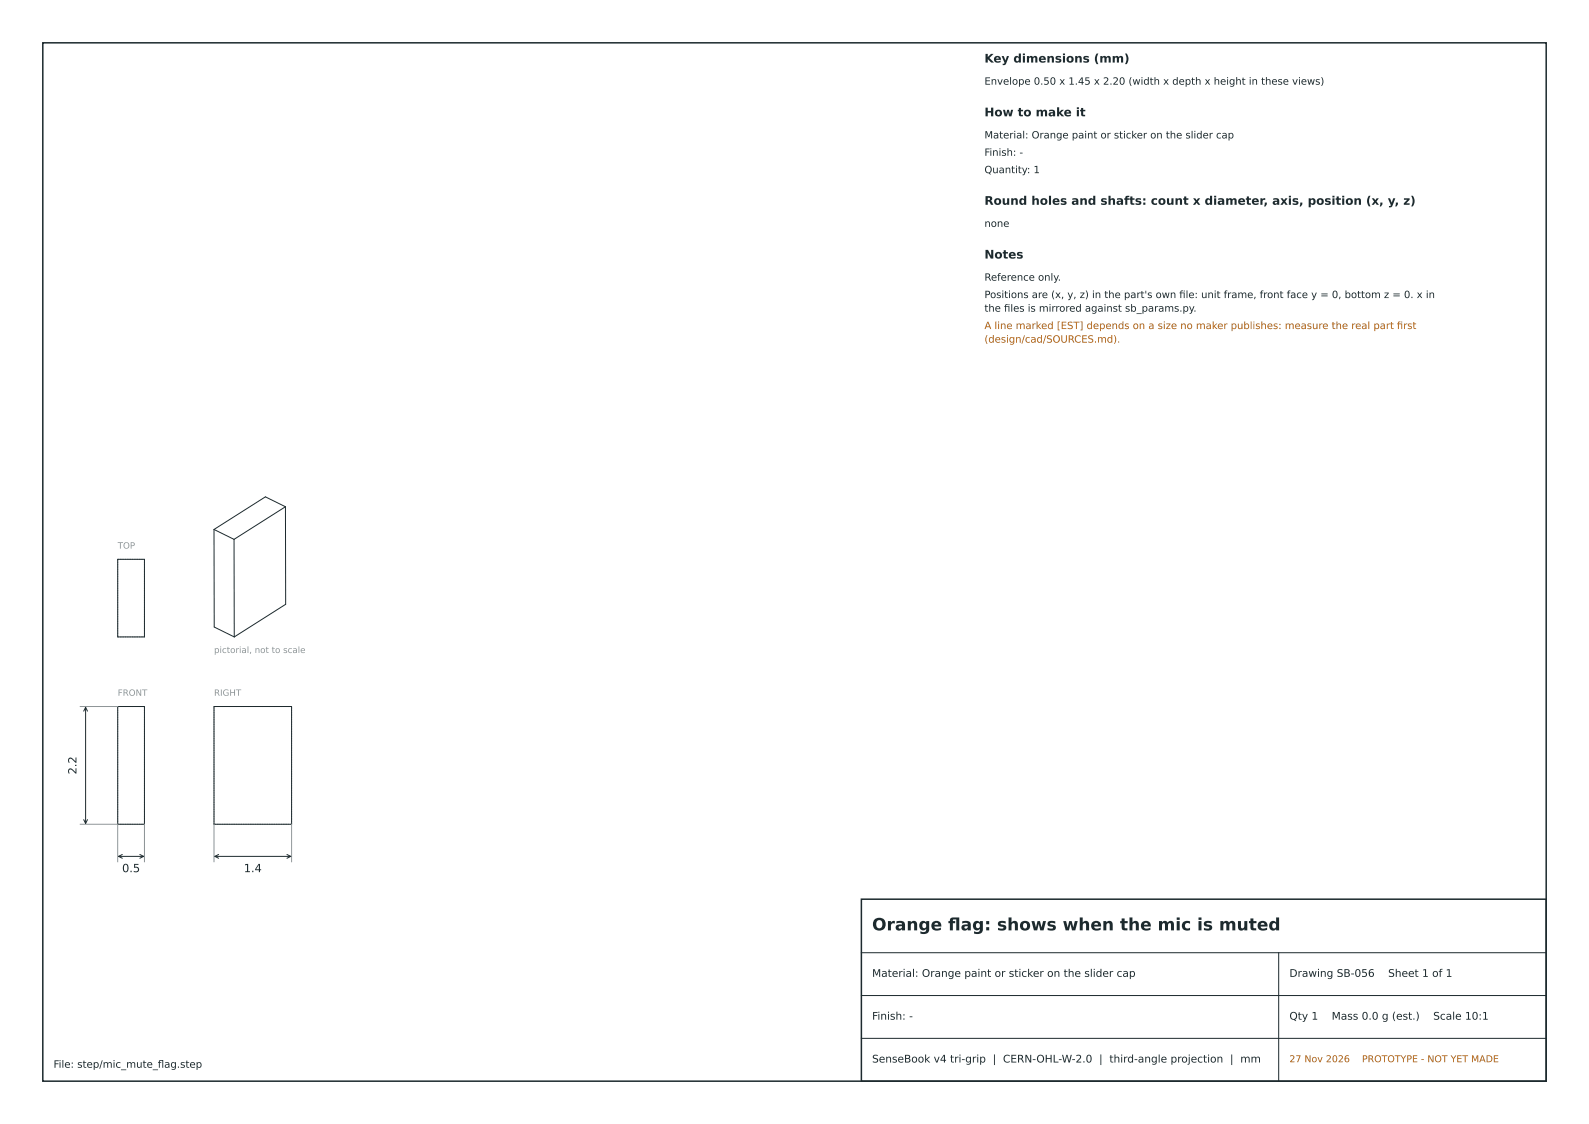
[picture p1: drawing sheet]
<svg xmlns="http://www.w3.org/2000/svg" width="297mm" height="210mm" viewBox="0 0 297 210" stroke-linecap="round" stroke-linejoin="round" font-family="sans-serif">
<defs><g id="words">
<g font-size="3.2" fill="#1d2a2e">
<text x="163" y="173.8">Orange fag: shows when the mic is muted</text>
<text x="177.2" y="173.8">l</text>
</g>
<g font-size="2.2" fill="#1d2a2e">
<text x="184" y="11.7">Key dimensions (mm)</text>
<text x="184" y="21.7">How to make it</text>
<text x="184" y="38.3">Round holes and shafts: count x diameter, axis, position (x, y, z)</text>
<text x="184" y="48.3">Notes</text>
</g>
<g font-size="2.1" fill="#1d2a2e">
<text x="14.3" y="144.7" transform="rotate(-90 14.3 144.7)">2.2</text>
<text x="22.8" y="162.9">0.5</text>
<text x="45.6" y="162.9">1.4</text>
</g>
<g font-size="2" fill="#1d2a2e">
<text x="163" y="182.5">Material: Orange paint or sticker on the slider cap</text>
<text x="241" y="182.5">Drawing SB-056</text>
<text x="259.5" y="182.5">Sheet 1 of 1</text>
<text x="163" y="190.5">Finish: -</text>
<text x="241" y="190.5">Qty 1</text>
<text x="248.9" y="190.5">Mass 0.0 g (est.)</text>
<text x="267.9" y="190.5">Scale 10:1</text>
<text x="163" y="198.5">SenseBook v4 tri-grip | CERN-OHL-W-2.0 | third-angle projection | mm</text>
</g>
<g font-size="1.9" fill="#1d2a2e">
<text x="184" y="15.8">Envelope 0.50 x 1.45 x 2.20 (width x depth x height in these views)</text>
<text x="184" y="25.9">Material: Orange paint or sticker on the slider cap</text>
<text x="184" y="29.1">Finish: -</text>
<text x="184" y="32.4">Quantity: 1</text>
<text x="184" y="42.4">none</text>
<text x="184" y="52.4">Reference only.</text>
<text x="184" y="55.7">Positions are (x, y, z) in the part's own fle: unit frame, front face y = 0, bottom z = 0. x in</text>
<text x="184" y="58.2">the fles is mirrored against sb_params.py.</text>
<text x="187.7" y="58.2">i</text>
<text x="220.4" y="55.7">i</text>
<text x="10" y="199.5">File: step/mic_mute_fag.step</text>
<text x="29.5" y="199.5">l</text>
</g>
<g font-size="1.9" fill="#b0600f">
<text x="184" y="61.5">A line marked [EST] depends on a size no maker publishes: measure the real part frst</text>
<text x="184" y="64">(design/cad/SOURCES.md).</text>
<text x="261.1" y="61.5">i</text>
</g>
<g font-size="1.8" fill="#b0600f">
<text x="241" y="198.5">27 Nov 2026</text>
<text x="254.6" y="198.5">PROTOTYPE - NOT YET MADE</text>
</g>
<g font-size="1.6" fill="#8a979b">
<text x="22" y="102.5">TOP</text>
<text x="40" y="122">pictorial, not to scale</text>
<text x="22" y="130">FRONT</text>
<text x="40" y="130">RIGHT</text>
</g>
</g></defs>
<path d="M8 8h281v194h-281zM161 168h128v34h-128z" fill="none" stroke="#1d2a2e" stroke-width=".28"/>
<path d="M22 104.5v14.5M22 104.5h5M22 119h5M27 104.5v14.5M22 132h5M54.5 132h-14.5M22 154v-22M22 154h5M27 154v-22M40 154v-22M54.5 154v-22M54.5 154h-14.5" fill="none" stroke="#8a979b" stroke-width=".19" stroke-dasharray=".3 .2" stroke-linecap="butt"/>
<g fill="none" stroke="#1d2a2e" stroke-width=".19">
<path d="M40 98.9v18.3l3.8 1.8M40 98.9l3.7 1.9M53.4 94.7l-3.8-1.9-9.6 6.1M53.4 94.7v18.2l-9.6 6.1M53.4 94.7l-9.7 6.1M22 104.5h5v14.5h-5zM43.7 100.8l.1 18.2M15.6 132.9l.4-.7 .4 .7M16 132.2v21.6M22 132h5v22h-5zM40 132h14.5v22h-14.5zM15.6 153.1l.4 .7 .4-.7"/>
<path d="M22.2 160h4.6M22.9 159.6l-.7 .4 .7 .4M26.1 159.6l.7 .4-.7 .4M40.2 160h14.1M40.9 159.6l-.7 .4 .7 .4M53.6 159.6l.7 .4-.7 .4M161 178h128M239 178v24M161 194h128M161 186h128"/>
</g>
<path d="M15 132h7M15 154h7v7M27 154v7M40 154v7M54.5 154v7" fill="none" stroke="#8a979b" stroke-width=".19"/>
<use href="#words"/>
</svg>
